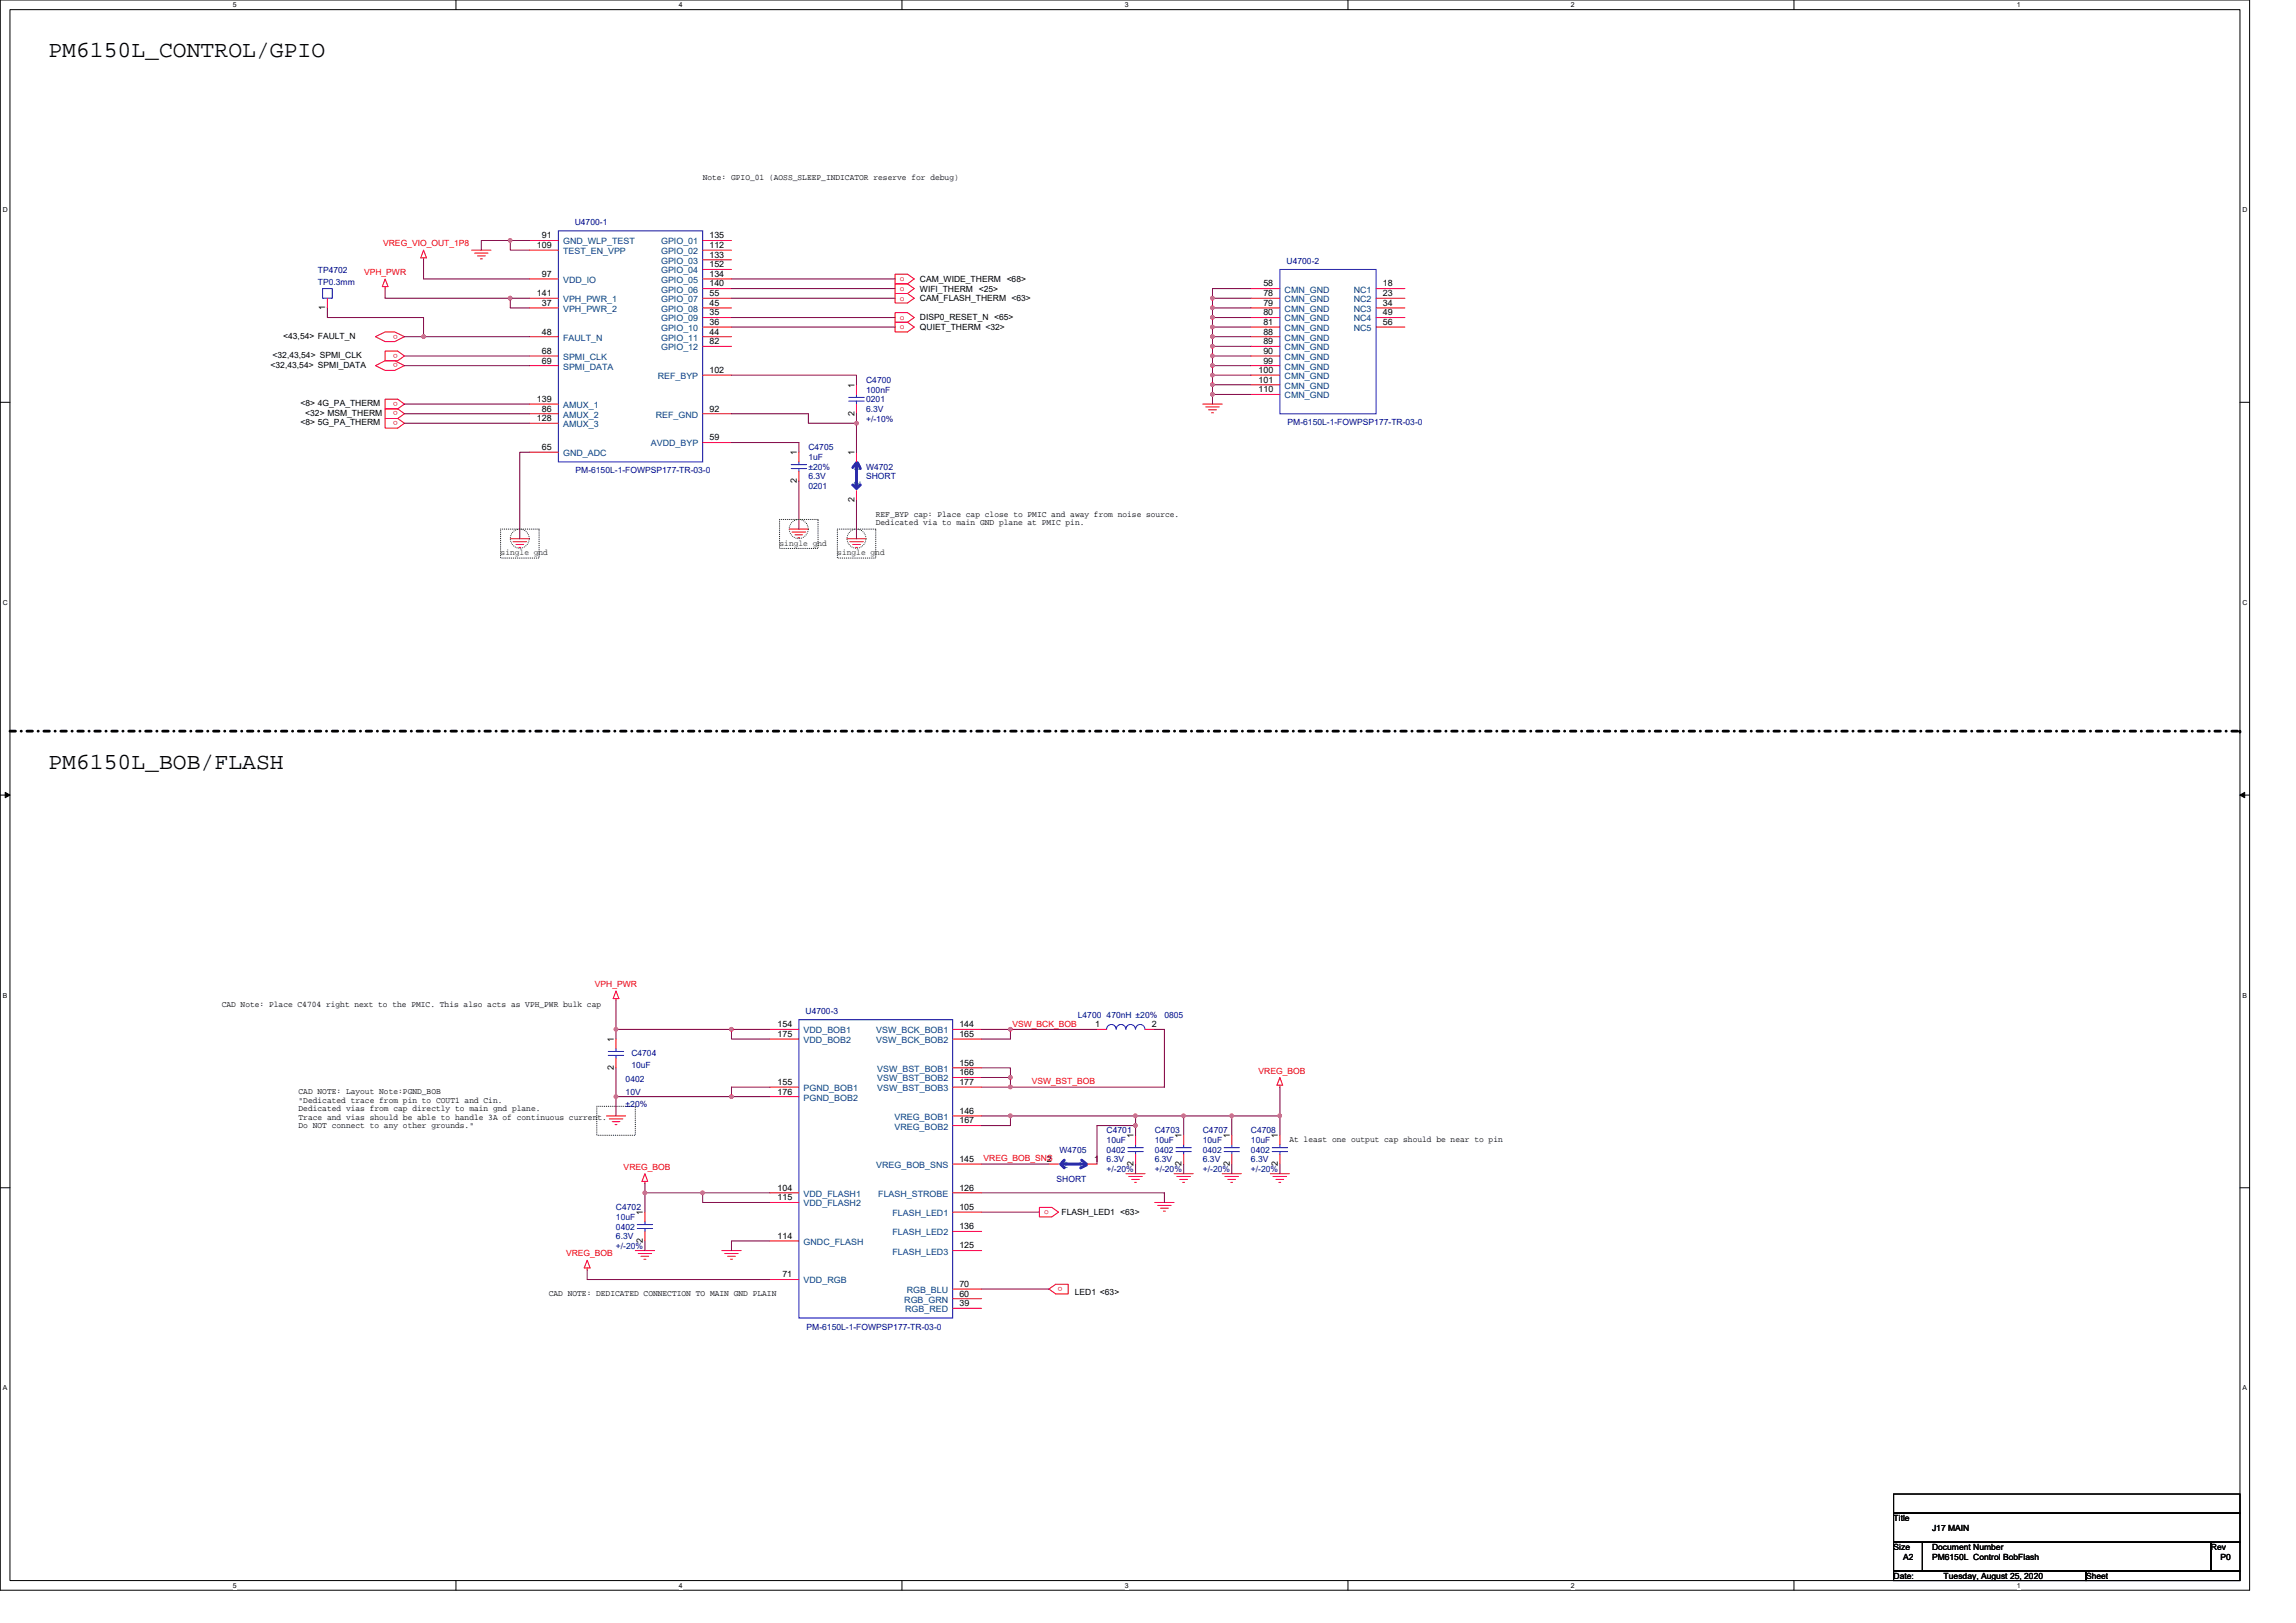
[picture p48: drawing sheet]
<svg xmlns="http://www.w3.org/2000/svg" width="297mm" height="210mm" viewBox="0 0 297 210" stroke-linecap="round" stroke-linejoin="round" font-family="sans-serif">
<defs><g id="words">
<g font-size="3">
<text x="6.3" y="7.3">PM6150L_CONTROL/GPIO</text>
<text x="6.3" y="99.5">PM6150L_BOB/FLASH</text>
</g>
<g font-size="1.1">
<text x="90.9" y="23.3">Note: GPIO_01 (AOSS_SLEEP_INDICATOR reserve for debug)</text>
<text x="69.5" y="32.1">109</text>
<text x="70.1" y="30.8">91</text>
<text x="70.1" y="35.8">97</text>
<text x="91.8" y="30.8">135</text>
<text x="91.8" y="32.1">112</text>
<text x="91.8" y="33.3">133</text>
<text x="91.8" y="34.6">152</text>
<text x="91.8" y="35.8">134</text>
<text x="42.1" y="40.1" transform="rotate(-90 42.1 40.1)">1</text>
<text x="69.5" y="38.3">141</text>
<text x="70.1" y="39.6">37</text>
<text x="91.8" y="37.1">140</text>
<text x="91.8" y="38.3">55</text>
<text x="91.8" y="39.6">45</text>
<text x="91.8" y="40.8">35</text>
<text x="119" y="39">CAM_FLASH_THERM &lt;63&gt;</text>
<text x="119" y="41.5">DISP0_RESET_N &lt;65&gt;</text>
<text x="119" y="37.7">WIFI_THERM &lt;25&gt;</text>
<text x="119" y="36.5">CAM_WIDE_THERM &lt;68&gt;</text>
<text x="163.4" y="37.1">58</text>
<text x="163.4" y="38.3">78</text>
<text x="163.4" y="40.8">80</text>
<text x="163.4" y="39.6">79</text>
<text x="178.9" y="37.1">18</text>
<text x="178.9" y="38.3">23</text>
<text x="178.9" y="39.6">34</text>
<text x="178.9" y="40.8">49</text>
<text x="35" y="47.6">&lt;32,43,54&gt; SPMI_DATA</text>
<text x="35.3" y="46.3">&lt;32,43,54&gt; SPMI_CLK</text>
<text x="36.6" y="43.8">&lt;43,54&gt; FAULT_N</text>
<text x="70.1" y="43.3">48</text>
<text x="70.1" y="45.8">68</text>
<text x="70.1" y="47">69</text>
<text x="91.8" y="42">36</text>
<text x="91.8" y="43.3">44</text>
<text x="91.8" y="44.5">82</text>
<text x="119" y="42.7">QUIET_THERM &lt;32&gt;</text>
<text x="163.4" y="42">81</text>
<text x="163.4" y="43.3">88</text>
<text x="163.4" y="44.5">89</text>
<text x="163.4" y="45.8">90</text>
<text x="163.4" y="47">99</text>
<text x="178.9" y="42">56</text>
<text x="38.9" y="52.6">&lt;8&gt; 4G_PA_THERM</text>
<text x="39.5" y="53.8">&lt;32&gt; MSM_THERM</text>
<text x="69.5" y="52">139</text>
<text x="70.1" y="53.3">86</text>
<text x="91.8" y="53.3">92</text>
<text x="91.8" y="48.3">102</text>
<text x="110.5" y="53.8" transform="rotate(-90 110.5 53.8)">2</text>
<text x="110.5" y="50.2" transform="rotate(-90 110.5 50.2)">1</text>
<text x="162.8" y="48.3">100</text>
<text x="162.8" y="49.5">101</text>
<text x="162.8" y="50.8">110</text>
<text x="38.9" y="55">&lt;8&gt; 5G_PA_THERM</text>
<text x="69.5" y="54.5">128</text>
<text x="70.1" y="58.2">65</text>
<text x="91.8" y="57">59</text>
<text x="103.1" y="58.9" transform="rotate(-90 103.1 58.9)">1</text>
<text x="110.5" y="58.9" transform="rotate(-90 110.5 58.9)">1</text>
<text x="103.1" y="62.5" transform="rotate(-90 103.1 62.5)">2</text>
<text x="110.5" y="65" transform="rotate(-90 110.5 65)">2</text>
<text x="113.3" y="66.9">REF_BYP cap: Place cap close to PMIC and away from noise source.</text>
<text x="113.3" y="68">Dedicated via to main GND plane at PMIC pin.</text>
<text x="28.7" y="130.3">CAD Note: Place C4704 right next to the PMIC. This also acts as VPH_PWR bulk cap</text>
<text x="79.4" y="134.8" transform="rotate(-90 79.4 134.8)">1</text>
<text x="100.6" y="132.9">154</text>
<text x="100.6" y="134.2">175</text>
<text x="124.1" y="134.2">165</text>
<text x="124.1" y="132.9">144</text>
<text x="124.1" y="137.9">156</text>
<text x="141.7" y="132.9">1</text>
<text x="149" y="132.9">2</text>
<text x="38.6" y="141.6">CAD NOTE: Layout Note:PGND_BOB</text>
<text x="38.6" y="142.7">&quot;Dedicated trace from pin to COUT1 and Cin.</text>
<text x="38.6" y="143.8">Dedicated vias from cap directly to main gnd plane.</text>
<text x="79.4" y="138.4" transform="rotate(-90 79.4 138.4)">2</text>
<text x="100.6" y="140.4">155</text>
<text x="100.6" y="141.6">176</text>
<text x="124.1" y="139.1">166</text>
<text x="124.1" y="140.4">177</text>
<text x="38.6" y="144.9">Trace and vias should be able to handle 3A of continuous current.</text>
<text x="38.6" y="146">Do NOT connect to any other grounds.&quot;</text>
<text x="124.1" y="144.1">146</text>
<text x="124.1" y="145.4">167</text>
<text x="146.6" y="147.2" transform="rotate(-90 146.6 147.2)">1</text>
<text x="152.9" y="147.2" transform="rotate(-90 152.9 147.2)">1</text>
<text x="159.1" y="147.2" transform="rotate(-90 159.1 147.2)">1</text>
<text x="165.3" y="147.2" transform="rotate(-90 165.3 147.2)">1</text>
<text x="166.8" y="147.8">At least one output cap should be near to pin</text>
<text x="100.6" y="154.1">104</text>
<text x="100.6" y="155.3">115</text>
<text x="124.1" y="150.3">145</text>
<text x="124.1" y="154.1">126</text>
<text x="135.4" y="150.3">2</text>
<text x="141.6" y="150.3">1</text>
<text x="146.6" y="150.9" transform="rotate(-90 146.6 150.9)">2</text>
<text x="152.9" y="150.9" transform="rotate(-90 152.9 150.9)">2</text>
<text x="159.1" y="150.9" transform="rotate(-90 159.1 150.9)">2</text>
<text x="165.3" y="150.9" transform="rotate(-90 165.3 150.9)">2</text>
<text x="83.2" y="160.8" transform="rotate(-90 83.2 160.8)">2</text>
<text x="83.2" y="157.2" transform="rotate(-90 83.2 157.2)">1</text>
<text x="100.6" y="160.3">114</text>
<text x="124.1" y="156.5">105</text>
<text x="124.1" y="159">136</text>
<text x="124.1" y="161.5">125</text>
<text x="137.3" y="157.2">FLASH_LED1 &lt;63&gt;</text>
<text x="71" y="167.7">CAD NOTE: DEDICATED CONNECTION TO MAIN GND PLAIN</text>
<text x="101.2" y="165.3">71</text>
<text x="124.1" y="167.7">60</text>
<text x="124.1" y="166.5">70</text>
<text x="139.1" y="167.6">LED1 &lt;63&gt;</text>
<text x="124.1" y="169">39</text>
<text x="245" y="196.8">Title</text>
<text x="245" y="200.5">Size</text>
<text x="246.2" y="201.8">A2</text>
<text x="250" y="200.5">Document Number</text>
<text x="250" y="201.8">PM6150L Control BobFlash</text>
<text x="250" y="198">J17 MAIN</text>
<text x="286" y="200.5">Rev</text>
<text x="287.3" y="201.8">P0</text>
<text x="245" y="204.3">Date:</text>
<text x="251.5" y="204.3">Tuesday, August 25, 2020</text>
<text x="269.9" y="204.3">Sheet</text>
</g>
<g font-size="1.1" fill="#000080">
<text x="74.4" y="29.1">U4700-1</text>
<text x="41.1" y="35.4">TP4702</text>
<text x="166.5" y="34.1">U4700-2</text>
<text x="41.1" y="36.9">TP0.3mm</text>
<text x="112.1" y="49.6">C4700</text>
<text x="112.1" y="50.8">100nF</text>
<text x="112.1" y="52">0201</text>
<text x="112.1" y="53.3">6.3V</text>
<text x="104.6" y="58.3">C4705</text>
<text x="104.6" y="59.5">1uF</text>
<text x="112.1" y="54.5">+/-10%</text>
<text x="166.6" y="55">PM-6150L-1-FOWPSP177-TR-03-0</text>
<text x="74.5" y="61.3">PM-6150L-1-FOWPSP177-TR-03-0</text>
<text x="104.6" y="63.2">0201</text>
<text x="104.6" y="62">6.3V</text>
<text x="104.6" y="60.8">±20%</text>
<text x="112.1" y="60.8">W4702</text>
<text x="112.1" y="62">SHORT</text>
<text x="104.2" y="131.2">U4700-3</text>
<text x="139.4" y="131.7">L4700 470nH ±20%</text>
<text x="150.6" y="131.7">0805</text>
<text x="81.7" y="136.7">C4704</text>
<text x="80.9" y="140">0402</text>
<text x="80.9" y="141.7">10V</text>
<text x="80.9" y="143.3">±20%</text>
<text x="81.7" y="138.2">10uF</text>
<text x="137.1" y="149.1">W4705</text>
<text x="143.2" y="146.6">C4701</text>
<text x="143.2" y="147.9">10uF</text>
<text x="143.2" y="149.1">0402</text>
<text x="149.4" y="146.6">C4703</text>
<text x="149.4" y="147.9">10uF</text>
<text x="149.4" y="149.1">0402</text>
<text x="155.6" y="146.6">C4707</text>
<text x="155.6" y="147.9">10uF</text>
<text x="155.6" y="149.1">0402</text>
<text x="161.8" y="146.6">C4708</text>
<text x="161.8" y="147.9">10uF</text>
<text x="161.8" y="149.1">0402</text>
<text x="136.7" y="152.9">SHORT</text>
<text x="143.2" y="150.4">6.3V</text>
<text x="143.2" y="151.6">+/-20%</text>
<text x="149.4" y="150.4">6.3V</text>
<text x="149.4" y="151.6">+/-20%</text>
<text x="155.6" y="150.4">6.3V</text>
<text x="155.6" y="151.6">+/-20%</text>
<text x="161.8" y="150.4">6.3V</text>
<text x="161.8" y="151.6">+/-20%</text>
<text x="79.7" y="156.6">C4702</text>
<text x="79.7" y="157.8">10uF</text>
<text x="79.7" y="159.1">0402</text>
<text x="79.7" y="160.3">6.3V</text>
<text x="79.7" y="161.6">+/-20%</text>
<text x="104.3" y="172">PM-6150L-1-FOWPSP177-TR-03-0</text>
</g>
<g font-size="1.1" fill="#f00">
<text x="47.1" y="35.6">VPH_PWR</text>
<text x="49.6" y="31.9">VREG_VIO_OUT_1P8</text>
<text x="116.4" y="38.9">o</text>
<text x="116.4" y="41.4">o</text>
<text x="116.4" y="37.6">o</text>
<text x="116.4" y="36.4">o</text>
<text x="51.5" y="43.3" transform="rotate(180 51.5 43.3)">o</text>
<text x="51.5" y="47" transform="rotate(180 51.5 47)">o</text>
<text x="51.5" y="45.8" transform="rotate(180 51.5 45.8)">o</text>
<text x="116.4" y="42.6">o</text>
<text x="51.5" y="52" transform="rotate(180 51.5 52)">o</text>
<text x="51.5" y="53.2" transform="rotate(180 51.5 53.2)">o</text>
<text x="51.5" y="54.5" transform="rotate(180 51.5 54.5)">o</text>
<text x="77" y="127.7">VPH_PWR</text>
<text x="131" y="132.8">VSW_BCK_BOB</text>
<text x="133.5" y="140.3">VSW_BST_BOB</text>
<text x="162.8" y="138.9">VREG_BOB</text>
<text x="80.7" y="151.4">VREG_BOB</text>
<text x="127.3" y="150.2">VREG_BOB_SNS</text>
<text x="135.1" y="157.1">o</text>
<text x="73.2" y="162.6">VREG_BOB</text>
<text x="137.5" y="166.5" transform="rotate(180 137.5 166.5)">o</text>
</g>
<g font-size="1.1" fill="#004080">
<text x="72.9" y="31.6">GND_WLP_TEST</text>
<text x="72.9" y="32.9">TEST_EN_VPP</text>
<text x="85.5" y="31.6">GPIO_01</text>
<text x="85.5" y="32.9">GPIO_02</text>
<text x="85.5" y="34.1">GPIO_03</text>
<text x="85.5" y="35.4">GPIO_04</text>
<text x="72.9" y="36.6">VDD_IO</text>
<text x="72.9" y="39.1">VPH_PWR_1</text>
<text x="72.9" y="40.3">VPH_PWR_2</text>
<text x="85.5" y="36.6">GPIO_05</text>
<text x="85.5" y="37.8">GPIO_06</text>
<text x="85.5" y="39.1">GPIO_07</text>
<text x="85.5" y="40.3">GPIO_08</text>
<text x="85.5" y="41.6">GPIO_09</text>
<text x="166.2" y="37.8">CMN_GND</text>
<text x="166.2" y="39.1">CMN_GND</text>
<text x="166.2" y="41.6">CMN_GND</text>
<text x="166.2" y="40.3">CMN_GND</text>
<text x="175.1" y="37.8">NC1</text>
<text x="175.1" y="39.1">NC2</text>
<text x="175.1" y="40.3">NC3</text>
<text x="175.1" y="41.6">NC4</text>
<text x="72.9" y="44.1">FAULT_N</text>
<text x="72.9" y="46.6">SPMI_CLK</text>
<text x="72.9" y="47.8">SPMI_DATA</text>
<text x="85.5" y="42.8">GPIO_10</text>
<text x="85.5" y="44.1">GPIO_11</text>
<text x="85.5" y="45.3">GPIO_12</text>
<text x="166.2" y="42.8">CMN_GND</text>
<text x="166.2" y="44.1">CMN_GND</text>
<text x="166.2" y="45.3">CMN_GND</text>
<text x="166.2" y="46.6">CMN_GND</text>
<text x="166.2" y="47.8">CMN_GND</text>
<text x="175.1" y="42.8">NC5</text>
<text x="72.9" y="52.8">AMUX_1</text>
<text x="85.1" y="49">REF_BYP</text>
<text x="166.2" y="49">CMN_GND</text>
<text x="166.2" y="50.3">CMN_GND</text>
<text x="166.2" y="51.5">CMN_GND</text>
<text x="72.9" y="54">AMUX_2</text>
<text x="72.9" y="55.3">AMUX_3</text>
<text x="72.9" y="59">GND_ADC</text>
<text x="84.2" y="57.8">AVDD_BYP</text>
<text x="84.8" y="54">REF_GND</text>
<text x="111.3" y="62.9" transform="rotate(-90 111.3 62.9)">2</text>
<text x="111.3" y="61" transform="rotate(-90 111.3 61)">1</text>
<text x="104" y="133.7">VDD_BOB1</text>
<text x="104" y="134.9">VDD_BOB2</text>
<text x="113.4" y="134.9">VSW_BCK_BOB2</text>
<text x="113.4" y="133.7">VSW_BCK_BOB1</text>
<text x="104" y="141.2">PGND_BOB1</text>
<text x="104" y="142.4">PGND_BOB2</text>
<text x="113.5" y="138.7">VSW_BST_BOB1</text>
<text x="113.5" y="139.9">VSW_BST_BOB2</text>
<text x="113.5" y="141.2">VSW_BST_BOB3</text>
<text x="115.7" y="144.9">VREG_BOB1</text>
<text x="115.7" y="146.1">VREG_BOB2</text>
<text x="104" y="154.8">VDD_FLASH1</text>
<text x="113.4" y="151.1">VREG_BOB_SNS</text>
<text x="113.6" y="154.8">FLASH_STROBE</text>
<text x="137.6" y="151.1">2</text>
<text x="139.4" y="151.1">1</text>
<text x="104" y="156.1">VDD_FLASH2</text>
<text x="104" y="161.1">GNDC_FLASH</text>
<text x="115.5" y="157.3">FLASH_LED1</text>
<text x="115.5" y="159.8">FLASH_LED2</text>
<text x="104" y="166.1">VDD_RGB</text>
<text x="115.5" y="162.3">FLASH_LED3</text>
<text x="117.3" y="167.3">RGB_BLU</text>
<text x="117" y="168.5">RGB_GRN</text>
<text x="117.1" y="169.8">RGB_RED</text>
</g>
<g font-size="1.1" fill="#008000">
<text x="64.8" y="71.9">single gnd</text>
<text x="100.9" y="70.6">single gnd</text>
<text x="108.3" y="71.9">single gnd</text>
</g>
<g font-size=".9">
<text x="30.1" y="1">5</text>
<text x="87.8" y="1">4</text>
<text x="145.5" y="1">3</text>
<text x="203.2" y="1">2</text>
<text x="260.9" y="1">1</text>
<text x=".4" y="27.5">D</text>
<text x="290.1" y="27.5">D</text>
<text x=".4" y="78.3">C</text>
<text x="290.1" y="78.3">C</text>
<text x=".4" y="129.1">B</text>
<text x="290.1" y="129.1">B</text>
<text x=".4" y="179.9">A</text>
<text x="290.1" y="179.9">A</text>
<text x="30.1" y="205.4">5</text>
<text x="87.8" y="205.4">4</text>
<text x="145.5" y="205.4">3</text>
<text x="203.2" y="205.4">2</text>
<text x="260.9" y="205.4">1</text>
</g>
</g></defs>
<path d="M0 0h291v205.7h-291zM1.3 1.2h288.5v203.3h-288.5z" fill="none" stroke="#000" stroke-width=".13"/>
<g fill="#fff">
<path d="M30.1 .1h.5v1h-.5z"/>
<path d="M30.1 204.6h.5v1h-.5z"/>
</g>
<path d="M59 0v1.2M59 204.5v1.2" fill="none" stroke="#000" stroke-width=".13"/>
<g fill="#fff">
<path d="M87.8 .1h.5v1h-.5z"/>
<path d="M87.8 204.6h.5v1h-.5z"/>
</g>
<path d="M116.7 0v1.2M116.7 204.5v1.2" fill="none" stroke="#000" stroke-width=".13"/>
<g fill="#fff">
<path d="M145.5 .1h.5v1h-.5z"/>
<path d="M145.5 204.6h.5v1h-.5z"/>
</g>
<path d="M174.4 0v1.2M174.4 204.5v1.2" fill="none" stroke="#000" stroke-width=".13"/>
<g fill="#fff">
<path d="M203.2 .1h.5v1h-.5z"/>
<path d="M203.2 204.6h.5v1h-.5z"/>
</g>
<path d="M232.1 0v1.2M232.1 204.5v1.2" fill="none" stroke="#000" stroke-width=".13"/>
<g fill="#fff">
<path d="M260.9 .1h.5v1h-.5z"/>
<path d="M260.9 204.6h.5v1h-.5z"/>
<path d="M.4 26.6h.6v1h-.6z"/>
<path d="M290.1 26.6h.6v1h-.6z"/>
<path d="M.4 77.4h.6v1h-.6z"/>
<path d="M290.1 77.4h.6v1h-.6z"/>
</g>
<path d="M0 52h1.3M289.8 52h1.2" fill="none" stroke="#000" stroke-width=".13"/>
<g fill="#fff">
<path d="M.4 128.3h.5v1h-.5z"/>
<path d="M290.1 128.3h.6v1h-.6z"/>
</g>
<path d="M0 102.9h1.3M289.8 102.9h1.2" fill="none" stroke="#000" stroke-width=".13"/>
<path d="M.7 102.5l.6 .4-.6 .3zM289.8 102.9l.6-.4v.7z" fill="#000" stroke="#000" stroke-width=".13"/>
<g fill="#fff">
<path d="M.4 179.1h.5v1h-.5z"/>
<path d="M290.1 179.1h.6v1h-.6z"/>
</g>
<g fill="none" stroke="#000" stroke-width=".13">
<path d="M64.8 68.5h4.9v3.7h-4.9zM100.9 67.2h4.9v3.8h-4.9zM108.3 68.5h5v3.7h-5zM0 153.7h1.3M77.2 143.1h5v3.8h-5zM289.8 153.7h1.2M245 199.5h3.7v3.7h-3.7zM245 193.3h44.8v2.5h-44.8zM245 195.8h44.8v3.7h-44.8zM248.7 199.5h37.3v3.7h-37.3zM286 199.5h3.8v3.7h-3.8zM245 203.2h24.9v1.3h-24.9z"/>
<path d="M269.9 203.2h19.9v1.3h-19.9z"/>
</g>
<path d="M1.3 94.6h288.5M289.8 94.6h.1" fill="none" stroke="#000" stroke-width=".36" stroke-dasharray=".7 .7 0 .7"/>
<g fill="none" stroke="#008000" stroke-width=".13">
<circle cx="67.2" cy="69.7" r="1.23"/>
<circle cx="103.3" cy="68.4" r="1.23"/>
<circle cx="110.8" cy="69.7" r="1.23"/>
</g>
<g fill="none" stroke="#f00" stroke-width=".13">
<path d="M42.4 38.6v1.2M49.8 37.1v.2M49.8 36.1l.4 1h-.7zM54.8 33.4v.2M54.8 32.4l.4 1h-.8zM61 32.4h2.5M61.4 32.7h1.7M61.8 33.1h1M62.1 33.5h.3M68.5 31.1h3.7M68.5 32.4h3.7M68.5 36.1h3.7"/>
<path d="M68.5 38.6h3.7M68.5 39.8h3.7M90.9 31.1h3.7M90.9 32.4h3.7M90.9 33.6h3.7M90.9 34.9h3.7M90.9 36.1h3.7M90.9 37.3h3.7M90.9 38.6h3.7M90.9 39.8h3.7M115.8 38h1.6l.9 .6-.9 .6h-1.6zM115.8 35.5h1.6l.9 .6-.9 .6h-1.6z"/>
<path d="M117.4 36.7l.9 .6-.9 .7M117.4 36.7h-1.6v1.3h1.6M161.8 37.3h3.8M161.8 38.6h3.8M161.8 39.8h3.8M178 37.3h3.8M178 38.6h3.8M178 39.8h3.8M48.6 43.6l1.2-.7h1.3l1.2 .7-1.2 .6h-1.3zM48.6 47.3l1.2-.6h1.3l1.2 .6-1.2 .6h-1.3zM49.8 45.4h1.7l.8 .7-.8 .6h-1.7zM49.8 51.6h1.7l.8 .7-.8 .6h-1.7z"/>
<path d="M49.8 54.1h1.7l.8 .7-.8 .6h-1.7zM51.5 52.9h-1.7v1.2h1.7M51.5 52.9l.8 .6-.8 .6M68.5 43.6h3.7M68.5 46.1h3.7M68.5 47.3h3.7M68.5 52.3h3.7M68.5 53.5h3.7M68.5 54.8h3.7M68.5 58.5h3.7M90.9 41.1h3.7M90.9 42.3h3.7"/>
<path d="M90.9 43.6h3.7M90.9 44.8h3.7M90.9 48.5h3.7M90.9 53.5h3.7M90.9 57.3h3.7M103.4 58.5v1.3M110.8 58.5v1.3M110.8 49.8v1.2M110.8 52.3v1.2M115.8 41.7h1.6l.9 .6-.9 .6h-1.6zM115.8 40.4h1.6l.9 .7-.9 .6h-1.6zM155.6 52.3h2.5"/>
<path d="M156 52.6h1.7M156.4 53h1M156.7 53.4h.3M161.8 41.1h3.8M161.8 42.3h3.8M161.8 43.6h3.8M161.8 44.8h3.8M161.8 46.1h3.8M161.8 47.3h3.8M161.8 48.5h3.8M161.8 49.8h3.8M161.8 51h3.8"/>
<path d="M178 41.1h3.8M178 42.3h3.8M66 69.7h2.5M66.4 70.1h1.7M66.8 70.4h1M67.1 70.8h.3M102.1 68.5h2.5M102.5 68.8h1.7M102.8 69.2h1M103.2 69.6h.3M103.4 61v1.2M109.6 69.7h2.5"/>
<path d="M109.9 70.1h1.8M110.3 70.4h1M110.7 70.8h.2M110.8 63.5v1.2M79.7 128.2l.4 1h-.8zM79.7 129.2v.2M79.7 134.4v1.3M79.7 136.9v1.3M99.6 133.2h3.8M99.6 134.4h3.8M123.3 134.4h3.7M123.3 133.2h3.7"/>
<path d="M123.3 138.2h3.7M123.3 139.4h3.7M141.9 133.2h1.3M148.1 133.2h1.3M165.6 139.4l.3 1h-.7zM78.5 144.4h2.4M78.8 144.8h1.8M79.2 145.1h1M79.6 145.5h.2M83.4 152.8v.3M83.4 156.8v1.3M83.4 159.3v1.2"/>
<path d="M83.4 151.8l.4 1h-.7zM99.6 140.7h3.8M99.6 141.9h3.8M99.6 154.3h3.8M99.6 155.6h3.8M123.3 140.7h3.7M123.3 144.4h3.7M123.3 145.6h3.7M123.3 150.6h3.7M123.3 154.3h3.7M123.3 156.8h3.7M123.3 159.3h3.7"/>
<path d="M134.5 156.2h1.6l.8 .6-.8 .6h-1.6zM135.7 150.6h1.2M140.7 150.6h1.2M145.7 151.8h2.4M146 152.2h1.8M146.4 152.6h1M146.8 153h.2M146.9 146.9v1.2M146.9 149.4v1.2M149.4 155.6h2.5M149.8 156h1.7M150.1 156.3h1"/>
<path d="M150.5 156.7h.3M151.9 151.8h2.5M152.2 152.2h1.8M152.6 152.6h1M153 153h.2M153.1 146.9v1.2M153.1 149.4v1.2M158.1 151.8h2.5M158.5 152.2h1.7M158.9 152.6h.9M159.2 153h.3M159.4 146.9v1.2"/>
<path d="M159.4 149.4v1.2M164.3 151.8h2.5M164.7 152.2h1.8M165.1 152.6h1M165.5 153h.2M165.6 140.4v.3M165.6 146.9v1.2M165.6 149.4v1.2M76 164v.3M76 163l.3 1h-.7zM82.2 161.8h2.5M82.6 162.2h1.7"/>
<path d="M82.9 162.5h1M83.3 162.9h.3M93.4 161.8h2.5M93.8 162.2h1.7M94.1 162.5h1M94.5 162.9h.3M99.6 160.5h3.8M99.6 165.5h3.8M123.3 161.8h3.7M123.3 166.8h3.7M123.3 168h3.7M123.3 169.3h3.7"/>
<path d="M135.7 166.8l.9-.6h1.6v1.2h-1.6z"/>
</g>
<g fill="none" stroke="#00f" stroke-width=".13">
<path d="M41.7 37.3h1.3v1.3h-1.3zM72.2 29.9h18.7v29.9h-18.7zM165.6 34.9h12.4v18.6h-12.4zM103.4 59.8v.3M109.8 51.4h2M109.8 51.9h2M110.8 51v.4M110.8 51.9v.4M102.4 60.1h1.9M102.4 60.6h1.9M103.4 60.6v.4M78.7 136h2"/>
<path d="M78.7 136.5h2M79.7 135.7v.3M79.7 136.5v.4M103.4 131.9h19.9v38.6h-19.9zM145.6 133.2a.62 .62 0 0 0-.6-.7 .62 .62 0 0 0-.6 .7 .61 .61 0 0 0-.6-.7 .61 .61 0 0 0-.6 .7M148.1 133.2a.61 .61 0 0 0-.6-.7 .61 .61 0 0 0-.6 .7 .61 .61 0 0 0-.6-.7 .61 .61 0 0 0-.6 .7M82.4 158.4h2M82.4 158.9h2M83.4 158.1v.3M83.4 158.9v.4M145.9 148.5h2M145.9 149h2"/>
<path d="M146.9 148.1v.4M146.9 149v.4M152.1 148.5h2M152.1 149h2M153.1 148.1v.4M153.1 149v.4M158.4 148.5h2M158.4 149h2M159.4 148.1v.4M159.4 149v.4M164.6 148.5h2M164.6 149h2"/>
<path d="M165.6 148.1v.4M165.6 149v.4"/>
</g>
<path d="M110.8 59.9l-.5 .6M110.9 59.9l.4 .7M110.3 62.7l.4 .4M110.8 60.1v2.8M111.3 62.7l-.5 .5M137.2 150.6l.5 .5M137.6 150.6h2.7M137.7 150.1l-.4 .4M139.9 150.1l.7 .5M140.6 150.7l-.8 .4" fill="none" stroke="#00f" stroke-width=".36"/>
<g fill="none" stroke="#800040" stroke-width=".13">
<path d="M42.4 39.8v1.3h12.4v2.5h13.7M49.8 37.3v1.3h16.2M54.8 33.6v2.5h13.7M66 31.1h-3.7v1.3M66 38.6v1.2h2.5M66 31.1v1.3h2.5M66 31.1h2.5M66 38.6h2.5M94.6 37.3h21.2M94.6 36.1h21.2M94.6 38.6h21.2M156.9 38.6v1.2"/>
<path d="M156.9 39.8v1.3M156.9 38.6h4.9M156.9 39.8h4.9M161.8 37.3h-4.9v1.3M52.3 46.1h16.2M52.3 47.3h16.2M52.3 52.3h16.2M52.3 53.5h16.2M52.3 54.8h16.2M52.3 43.6h2.5M68.5 58.5h-1.3v11.2M94.6 53.5h10v1.3h6.2"/>
<path d="M94.6 48.5h16.2v1.3M94.6 42.3h21.2M94.6 41.1h21.2M94.6 57.3h8.8v1.2M110.8 53.5v1.3M110.8 54.8v3.7M156.9 44.8v1.3M156.9 46.1v1.2M156.9 47.3v1.2M156.9 48.5v1.3M156.9 49.8v1.2M156.9 51v1.3"/>
<path d="M156.9 41.1v1.2M156.9 42.3v1.3M156.9 43.6v1.2M156.9 44.8h4.9M156.9 46.1h4.9M156.9 47.3h4.9M156.9 48.5h4.9M156.9 49.8h4.9M156.9 51h4.9M156.9 41.1h4.9M156.9 42.3h4.9M156.9 43.6h4.9"/>
<path d="M103.4 62.2v6.3M110.8 64.7v5M79.7 133.2h14.9M79.7 129.4v3.8M79.7 133.2v1.2M79.7 138.2v3.7M94.6 133.2v1.2h5M94.6 133.2h5M127 133.2h3.7M127 138.2h3.7v1.2M127 139.4h3.7M130.7 133.2h11.2"/>
<path d="M130.7 133.2v1.2h-3.7M130.7 139.4v1.3M149.4 133.2h1.2v7.5h-19.9M79.7 141.9h14.9M79.7 141.9v2.5M83.4 154.3v2.5M83.4 153.1v1.2M83.4 154.3h7.5M90.9 154.3h8.7M90.9 154.3v1.3h8.7M94.6 141.9h5M99.6 140.7h-5v1.2"/>
<path d="M127 154.3h23.6v1.3M127 156.8h7.5M127 140.7h3.7M127 144.4h3.7M127 150.6h8.7M130.7 144.4h16.2M130.7 144.4v1.2h-3.7M146.9 150.6v1.2M146.9 144.4v1.2M146.9 145.6h-5v5M146.9 145.6v1.3M146.9 144.4h6.2"/>
<path d="M153.1 144.4h6.3M153.1 150.6v1.2M153.1 144.4v2.5M159.4 150.6v1.2M159.4 144.4v2.5M159.4 144.4h6.2M165.6 140.7v3.7M165.6 150.6v1.2M165.6 144.4v2.5M76 164.3v1.2h23.6M83.4 160.5v1.3M99.6 160.5h-5v1.3"/>
<path d="M127 166.8h8.7"/>
</g>
<g fill="#f0f" stroke="#f0f" stroke-width=".13">
<circle cx="94.6" cy="133.2" r=".24"/>
<circle cx="79.7" cy="133.2" r=".24"/>
<circle cx="83.4" cy="154.3" r=".24"/>
<circle cx="90.9" cy="154.3" r=".23"/>
<circle cx="130.7" cy="133.2" r=".24"/>
<circle cx="130.7" cy="140.6" r=".24"/>
<circle cx="153.1" cy="144.4" r=".24"/>
<circle cx="146.9" cy="144.4" r=".24"/>
<circle cx="130.7" cy="144.4" r=".24"/>
<circle cx="146.9" cy="145.6" r=".24"/>
<circle cx="130.7" cy="139.4" r=".24"/>
<circle cx="156.9" cy="46" r=".24"/>
<circle cx="156.9" cy="47.3" r=".24"/>
<circle cx="156.9" cy="48.5" r=".24"/>
<circle cx="156.9" cy="49.8" r=".24"/>
<circle cx="156.9" cy="51" r=".24"/>
<circle cx="66" cy="38.6" r=".24"/>
<circle cx="156.9" cy="39.8" r=".24"/>
<circle cx="156.9" cy="38.6" r=".24"/>
<circle cx="156.9" cy="41.1" r=".24"/>
<circle cx="156.9" cy="42.3" r=".24"/>
<circle cx="156.9" cy="44.8" r=".24"/>
<circle cx="156.9" cy="43.5" r=".24"/>
<circle cx="165.6" cy="144.4" r=".24"/>
<circle cx="159.3" cy="144.4" r=".24"/>
<circle cx="66" cy="31.1" r=".24"/>
<circle cx="110.8" cy="54.8" r=".23"/>
<circle cx="54.8" cy="43.5" r=".24"/>
<circle cx="94.6" cy="141.9" r=".24"/>
<circle cx="79.7" cy="141.9" r=".23"/>
</g>
<use href="#words"/>
</svg>
